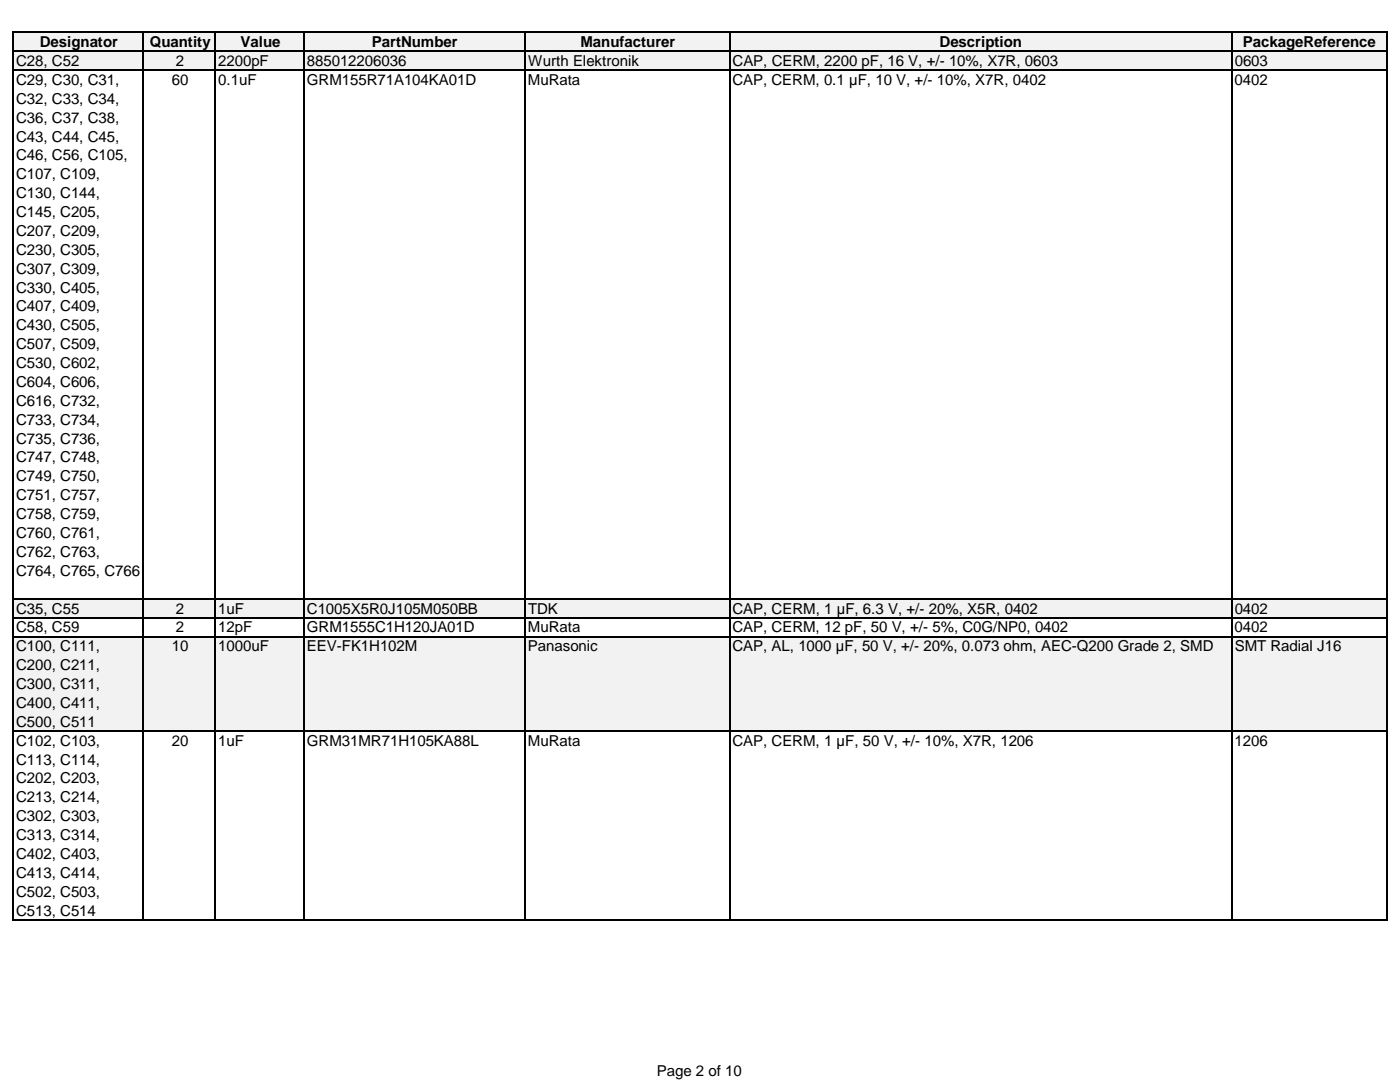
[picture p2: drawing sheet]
<svg xmlns="http://www.w3.org/2000/svg" width="279mm" height="216mm" viewBox="0 0 279 216" stroke-linecap="round" stroke-linejoin="round" font-family="sans-serif">
<defs><g id="words">
<g font-size="3">
<text x="8" y="9.4">Designator</text>
<text x="29.9" y="9.4">Quantity</text>
<text x="48" y="9.4">Value</text>
<text x="74.2" y="9.4">PartNumber</text>
<text x="115.9" y="9.4">Manufacturer</text>
<text x="187.5" y="9.4">Description</text>
<text x="248.1" y="9.4">PackageReference</text>
<text x="3.2" y="13.2">C28, C52</text>
<text x="3.2" y="16.9">C29, C30, C31,</text>
<text x="34.3" y="16.9">60</text>
<text x="35.1" y="13.2">2</text>
<text x="43.5" y="13.2">2200pF</text>
<text x="43.6" y="16.9">0.1uF</text>
<text x="61.3" y="13.2">885012206036</text>
<text x="61.3" y="16.9">GRM155R71A104KA01D</text>
<text x="105.4" y="16.9">MuRata</text>
<text x="105.4" y="13.2">Wurth Elektronik</text>
<text x="146.2" y="16.9">CAP, CERM, 0.1 µF, 10 V, +/- 10%, X7R, 0402</text>
<text x="146.2" y="13.2">CAP, CERM, 2200 pF, 16 V, +/- 10%, X7R, 0603</text>
<text x="246.4" y="16.9">0402</text>
<text x="246.4" y="13.2">0603</text>
<text x="3.2" y="20.7">C32, C33, C34,</text>
<text x="3.2" y="24.5">C36, C37, C38,</text>
<text x="3.2" y="28.2">C43, C44, C45,</text>
<text x="3.2" y="32">C46, C56, C105,</text>
<text x="3.2" y="35.8">C107, C109,</text>
<text x="3.2" y="39.5">C130, C144,</text>
<text x="3.2" y="43.3">C145, C205,</text>
<text x="3.2" y="47.1">C207, C209,</text>
<text x="3.2" y="50.8">C230, C305,</text>
<text x="3.2" y="54.6">C307, C309,</text>
<text x="3.2" y="58.4">C330, C405,</text>
<text x="3.2" y="62.1">C407, C409,</text>
<text x="3.2" y="65.9">C430, C505,</text>
<text x="3.2" y="69.7">C507, C509,</text>
<text x="3.2" y="73.4">C530, C602,</text>
<text x="3.2" y="77.2">C604, C606,</text>
<text x="3.2" y="81">C616, C732,</text>
<text x="3.2" y="84.8">C733, C734,</text>
<text x="3.2" y="88.5">C735, C736,</text>
<text x="3.2" y="92.3">C747, C748,</text>
<text x="3.2" y="96.1">C749, C750,</text>
<text x="3.2" y="99.8">C751, C757,</text>
<text x="3.2" y="103.6">C758, C759,</text>
<text x="3.2" y="107.4">C760, C761,</text>
<text x="3.2" y="111.1">C762, C763,</text>
<text x="3.2" y="114.9">C764, C765, C766</text>
<text x="3.2" y="122.4">C35, C55</text>
<text x="35.1" y="122.4">2</text>
<text x="43.6" y="122.4">1uF</text>
<text x="61.3" y="122.4">C1005X5R0J105M050BB</text>
<text x="105.4" y="122.4">TDK</text>
<text x="146.2" y="122.4">CAP, CERM, 1 µF, 6.3 V, +/- 20%, X5R, 0402</text>
<text x="246.4" y="122.4">0402</text>
<text x="3.2" y="126.2">C58, C59</text>
<text x="3.2" y="130">C100, C111,</text>
<text x="34.3" y="130">10</text>
<text x="35.1" y="126.2">2</text>
<text x="43.6" y="126.2">12pF</text>
<text x="43.6" y="130">1000uF</text>
<text x="61.3" y="126.2">GRM1555C1H120JA01D</text>
<text x="61.3" y="130">EEV-FK1H102M</text>
<text x="105.4" y="130">Panasonic</text>
<text x="105.4" y="126.2">MuRata</text>
<text x="146.2" y="130">CAP, AL, 1000 µF, 50 V, +/- 20%, 0.073 ohm, AEC-Q200 Grade 2, SMD</text>
<text x="146.2" y="126.2">CAP, CERM, 12 pF, 50 V, +/- 5%, C0G/NP0, 0402</text>
<text x="246.4" y="126.2">0402</text>
<text x="246.4" y="130">SMT Radial J16</text>
<text x="3.2" y="133.7">C200, C211,</text>
<text x="3.2" y="137.5">C300, C311,</text>
<text x="3.2" y="141.3">C400, C411,</text>
<text x="3.2" y="145">C500, C511</text>
<text x="3.2" y="148.8">C102, C103,</text>
<text x="34.3" y="148.8">20</text>
<text x="43.6" y="148.8">1uF</text>
<text x="61.3" y="148.8">GRM31MR71H105KA88L</text>
<text x="105.4" y="148.8">MuRata</text>
<text x="146.2" y="148.8">CAP, CERM, 1 µF, 50 V, +/- 10%, X7R, 1206</text>
<text x="246.4" y="148.8">1206</text>
<text x="3.2" y="152.6">C113, C114,</text>
<text x="3.2" y="156.3">C202, C203,</text>
<text x="3.2" y="160.1">C213, C214,</text>
<text x="3.2" y="163.9">C302, C303,</text>
<text x="3.2" y="167.6">C313, C314,</text>
<text x="3.2" y="171.4">C402, C403,</text>
<text x="3.2" y="175.2">C413, C414,</text>
<text x="3.2" y="178.9">C502, C503,</text>
<text x="3.2" y="182.7">C513, C514</text>
<text x="131.1" y="214.6">Page 2 of 10</text>
</g>
</g></defs>
<path d="M2.8 6.6h274v3.6h-274z" fill="#f2f2f2"/>
<path d="M2.6 6.3v4.1M2.8 6.5h274.1M2.8 10.2h274.1M28.6 6.6v3.8M43 6.6v3.8M60.7 6.6v3.8M104.8 6.6v3.8M145.6 6.6v3.8M245.9 6.6v3.8M276.8 6.6v3.8" fill="none" stroke="#000" stroke-width=".3"/>
<g fill="#f2f2f2">
<path d="M2.8 10.4h274v3.6h-274z"/>
<path d="M2.8 119.5h274v3.8h-274z"/>
<path d="M2.8 127h274v18.9h-274z"/>
</g>
<g fill="none" stroke="#000" stroke-width=".3">
<path d="M2.6 10.1v173.6M2.8 10.2h274.1M2.8 14h274.1M28.6 10.4v173.3M43 10.4v173.3M60.7 10.4v173.3M104.8 10.4v173.3M145.6 10.4v173.3M245.9 10.4v173.3M276.8 10.4v173.3M2.8 119.5h274.1M2.8 123.3h274.1"/>
<path d="M2.8 127h274.1M2.8 145.9h274.1M2.8 183.5h274.1"/>
</g>
<use href="#words"/>
</svg>
